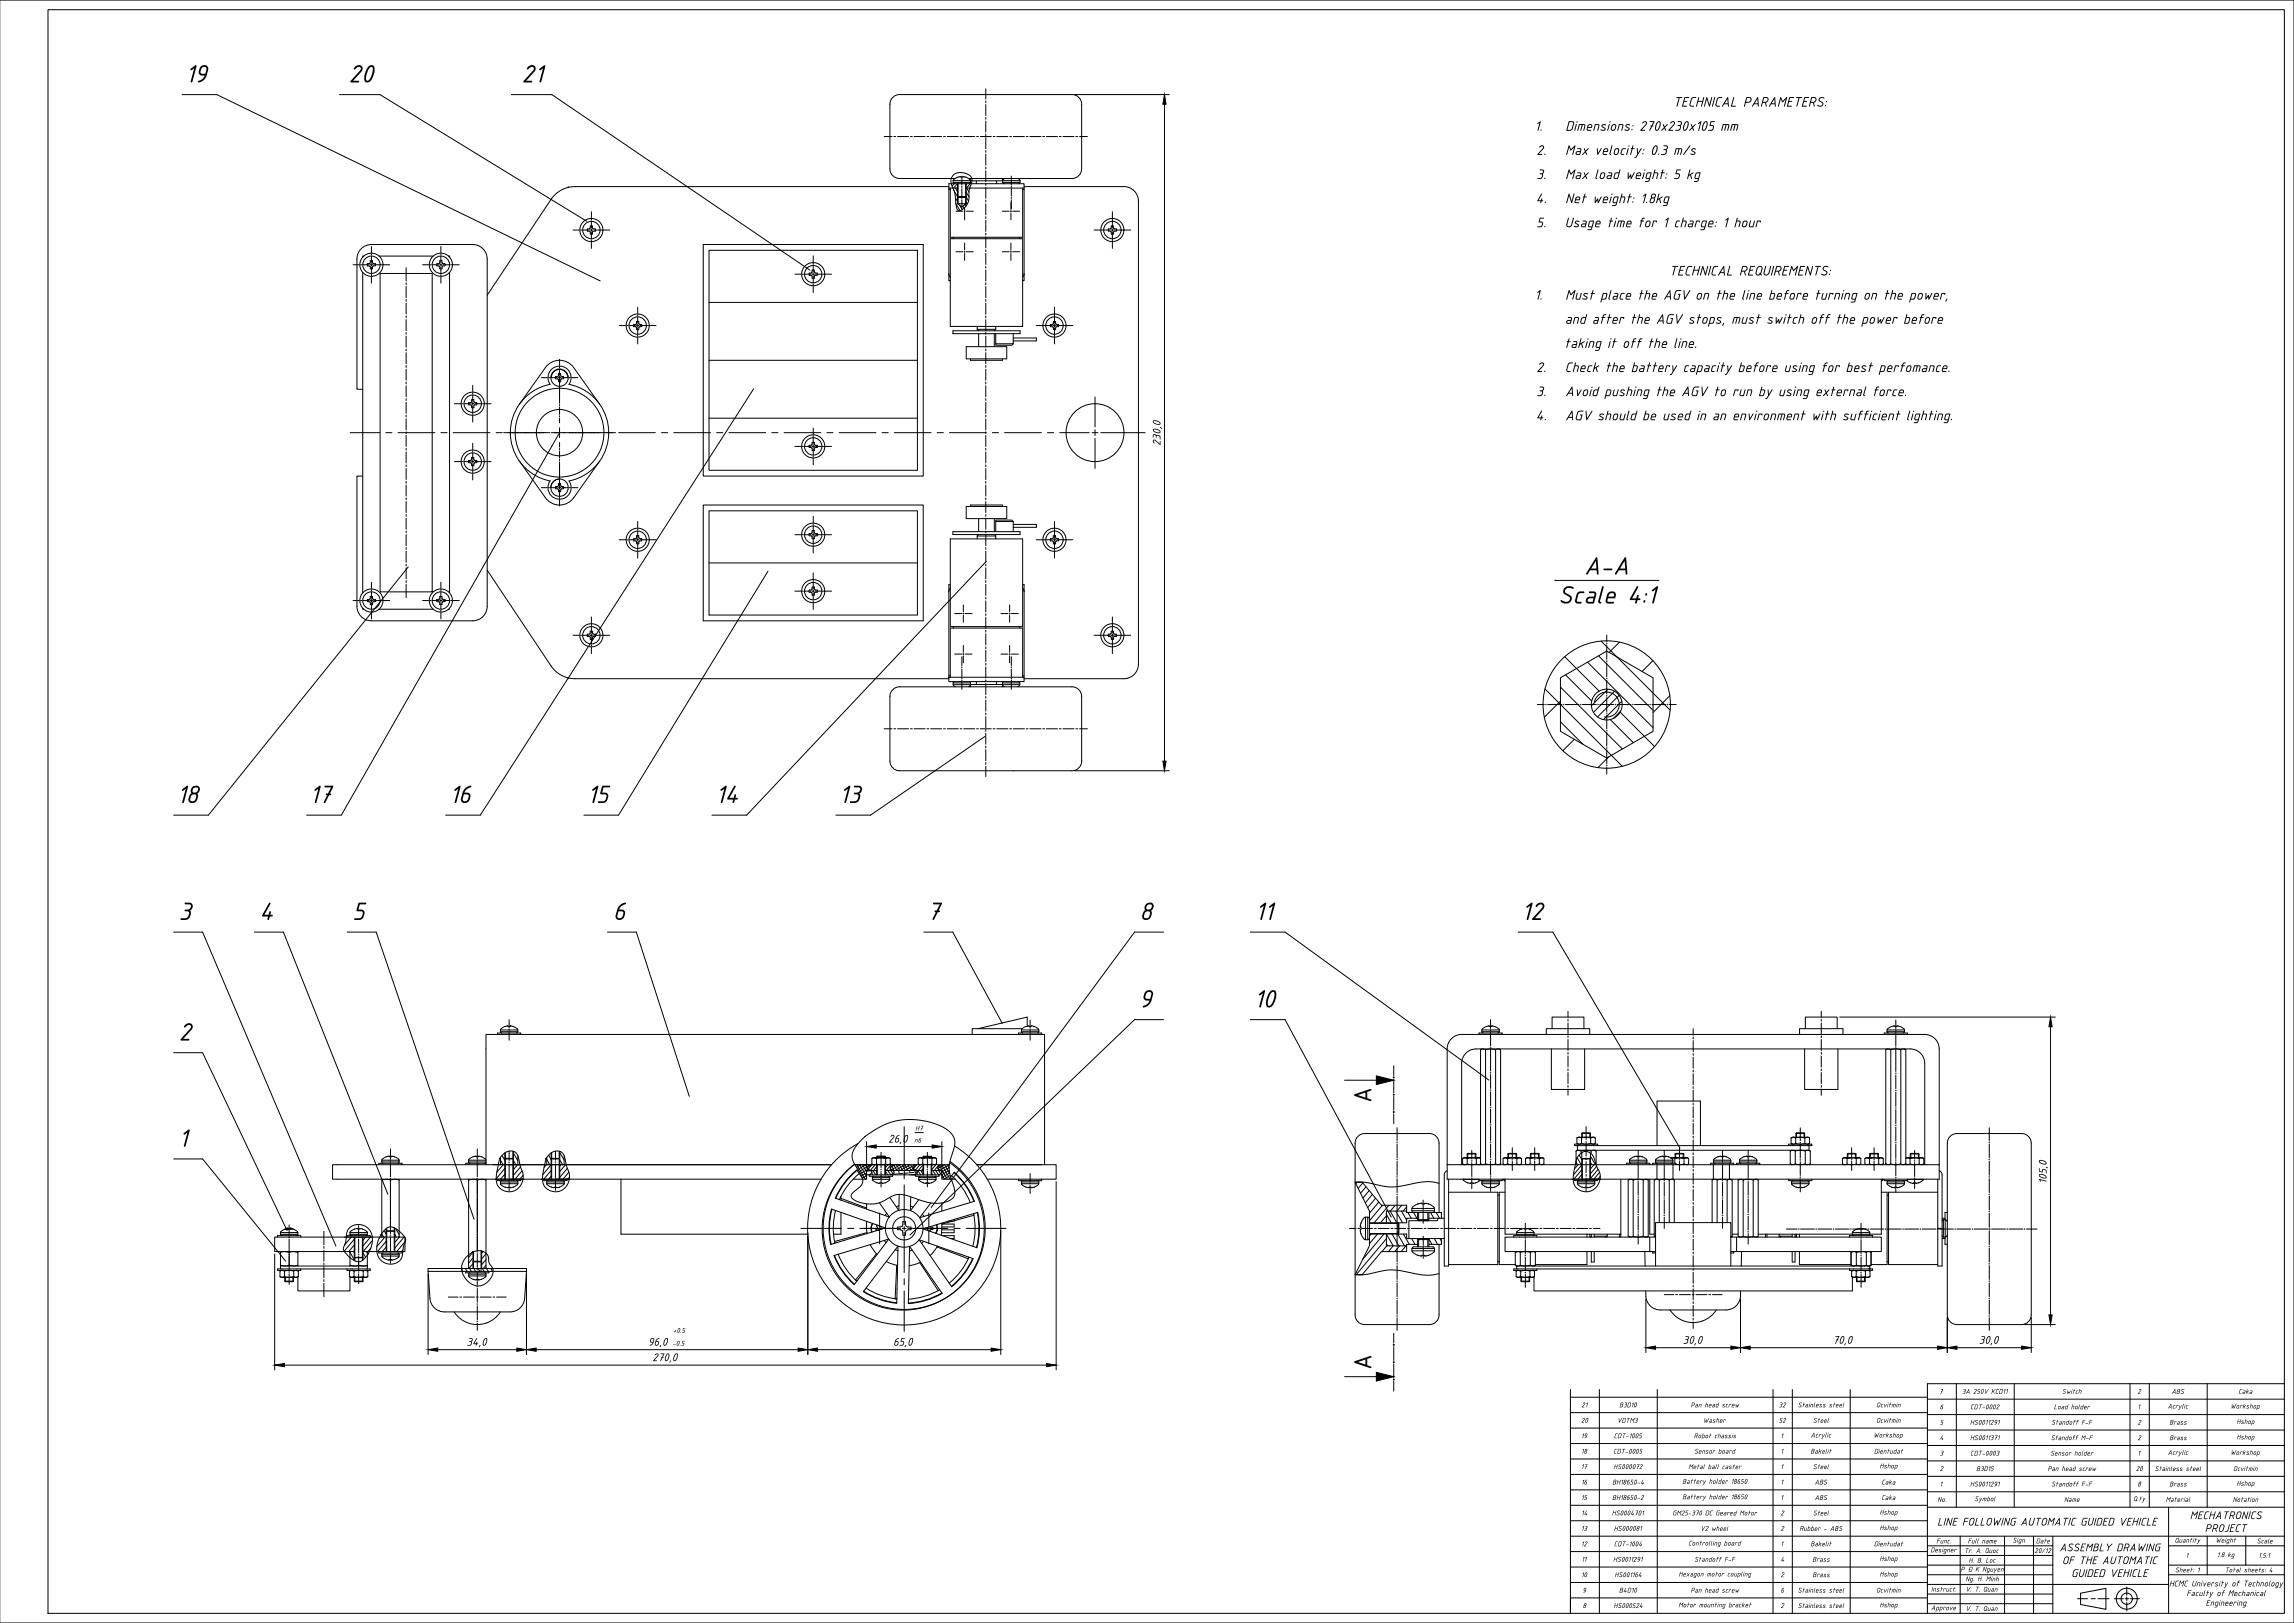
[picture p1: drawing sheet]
<svg xmlns="http://www.w3.org/2000/svg" width="1189mm" height="841mm" viewBox="0 0 1189 841" stroke-linecap="round" stroke-linejoin="round" font-family="sans-serif">
<defs><g id="words">
<g font-size="14">
<text x="96" y="43">19</text>
<text x="180" y="43">20</text>
<text x="270" y="43">21</text>
<text x="821" y="298">A-A</text>
<text x="807" y="313">Scale 4:1</text>
<text x="91" y="416">18</text>
<text x="160" y="416">17</text>
<text x="233" y="416">16</text>
<text x="304" y="416">15</text>
<text x="371" y="416">14</text>
<text x="435" y="416">13</text>
<text x="92" y="477">3</text>
<text x="134" y="477">4</text>
<text x="182" y="477">5</text>
<text x="317" y="477">6</text>
<text x="480" y="477">7</text>
<text x="590" y="477">8</text>
<text x="650" y="477">11</text>
<text x="788" y="477">12</text>
<text x="590" y="522">9</text>
<text x="650" y="522">10</text>
<text x="92" y="539">2</text>
<text x="711" y="571" transform="rotate(-90 711 571)">A</text>
<text x="92" y="594">1</text>
<text x="711" y="709" transform="rotate(-90 711 709)">A</text>
</g>
<g font-size="7.8">
<text x="867" y="55">TECHNICAL PARAMETERS:</text>
<text x="795" y="68">1.</text>
<text x="811" y="68">Dimensions: 270x230x105 mm</text>
<text x="796" y="80">2.</text>
<text x="811" y="80">Max velocity: 0.3 m/s</text>
<text x="796" y="93">3.</text>
<text x="811" y="93">Max load weight: 5 kg</text>
<text x="796" y="105">4.</text>
<text x="811" y="105">Net weight: 1.8kg</text>
<text x="796" y="118">5.</text>
<text x="811" y="118">Usage time for 1 charge: 1 hour</text>
<text x="865" y="143">TECHNICAL REQUIREMENTS:</text>
<text x="795" y="155">1.</text>
<text x="811" y="155">Must place the AGV on the line before turning on the power,</text>
<text x="811" y="168">and after the AGV stops, must switch off the power before</text>
<text x="811" y="180">taking it off the line.</text>
<text x="796" y="193">2.</text>
<text x="811" y="193">Check the battery capacity before using for best perfomance.</text>
<text x="796" y="205">3.</text>
<text x="811" y="205">Avoid pushing the AGV to run by using external force.</text>
<text x="796" y="218">4.</text>
<text x="811" y="218">AGV should be used in an environment with sufficient lighting.</text>
</g>
<g font-size="6.2">
<text x="601" y="231" transform="rotate(-90 601 231)">230,0</text>
<text x="460" y="592">26,0</text>
<text x="1061" y="614" transform="rotate(-90 1061 614)">105,0</text>
<text x="242" y="697">34,0</text>
<text x="336" y="697">96,0</text>
<text x="463" y="697">65,0</text>
<text x="872" y="696">30,0</text>
<text x="950" y="696">70,0</text>
<text x="1025" y="696">30,0</text>
<text x="338" y="705">270,0</text>
<text x="1004" y="791">LINE FOLLOWING AUTOMATIC GUIDED VEHICLE</text>
<text x="1135" y="787">MECHATRONICS</text>
<text x="1143" y="794">PROJECT</text>
<text x="1067" y="804">ASSEMBLY DRAWING</text>
<text x="1069" y="811">OF THE AUTOMATIC</text>
<text x="1073" y="817">GUIDED VEHICLE</text>
</g>
<g font-size="4.7">
<text x="1124" y="822">HCMC University of Technology</text>
<text x="1133" y="827">Faculty of Mechanical</text>
<text x="1143" y="832">Engineering</text>
</g>
<g font-size="3.9">
<text x="474" y="586">H7</text>
<text x="474" y="592">n6</text>
<text x="349" y="691">+0.5</text>
<text x="348" y="697">-0.5</text>
<text x="1005" y="722">7</text>
<text x="1017" y="722">3A 250V KCD11</text>
<text x="1069" y="722">Switch</text>
<text x="1108" y="722">2</text>
<text x="1125" y="722">ABS</text>
<text x="1160" y="722">Caka</text>
<text x="819" y="729">21</text>
<text x="839" y="729">B3D10</text>
<text x="876" y="729">Pan head screw</text>
<text x="922" y="729">32</text>
<text x="932" y="729">Stainless steel</text>
<text x="972" y="729">Ocvitmin</text>
<text x="1005" y="730">6</text>
<text x="1021" y="730">CDT-0002</text>
<text x="1064" y="730">Load holder</text>
<text x="1108" y="730">1</text>
<text x="1123" y="730">Acrylic</text>
<text x="1156" y="730">Workshop</text>
<text x="819" y="737">20</text>
<text x="838" y="737">VDTM3</text>
<text x="883" y="737">Washer</text>
<text x="922" y="737">52</text>
<text x="939" y="737">Steel</text>
<text x="972" y="737">Ocvitmin</text>
<text x="1159" y="738">Hshop</text>
<text x="1005" y="738">5</text>
<text x="1021" y="738">HS0011291</text>
<text x="1063" y="738">Standoff F-F</text>
<text x="1108" y="738">2</text>
<text x="1124" y="738">Brass</text>
<text x="819" y="745">19</text>
<text x="836" y="745">CDT-1005</text>
<text x="878" y="745">Robot chassis</text>
<text x="923" y="745">1</text>
<text x="938" y="745">Acrylic</text>
<text x="971" y="745">Workshop</text>
<text x="1005" y="746">4</text>
<text x="1021" y="746">HS0011371</text>
<text x="1063" y="746">Standoff M-F</text>
<text x="1108" y="746">2</text>
<text x="1124" y="746">Brass</text>
<text x="1159" y="746">Hshop</text>
<text x="819" y="753">18</text>
<text x="836" y="753">CDT-0005</text>
<text x="878" y="753">Sensor board</text>
<text x="923" y="753">1</text>
<text x="938" y="753">Bakelit</text>
<text x="971" y="753">Dientudat</text>
<text x="1005" y="754">3</text>
<text x="1021" y="754">CDT-0003</text>
<text x="1062" y="754">Sensor holder</text>
<text x="1108" y="754">1</text>
<text x="1123" y="754">Acrylic</text>
<text x="1156" y="754">Workshop</text>
<text x="819" y="761">17</text>
<text x="836" y="761">HS000072</text>
<text x="875" y="761">Metal ball caster</text>
<text x="923" y="761">1</text>
<text x="939" y="761">Steel</text>
<text x="974" y="761">Hshop</text>
<text x="1005" y="762">2</text>
<text x="1024" y="762">B3D15</text>
<text x="1061" y="762">Pan head screw</text>
<text x="1107" y="762">20</text>
<text x="1117" y="762">Stainless steel</text>
<text x="1157" y="762">Ocvitmin</text>
<text x="819" y="769">16</text>
<text x="835" y="769">BH18650-4</text>
<text x="872" y="769">Battery holder 18650</text>
<text x="923" y="769">1</text>
<text x="940" y="769">ABS</text>
<text x="975" y="769">Caka</text>
<text x="1005" y="770">1</text>
<text x="1021" y="770">HS0011291</text>
<text x="1063" y="770">Standoff F-F</text>
<text x="1108" y="770">8</text>
<text x="1124" y="770">Brass</text>
<text x="1159" y="770">Hshop</text>
<text x="819" y="777">15</text>
<text x="835" y="777">BH18650-2</text>
<text x="872" y="777">Battery holder 18650</text>
<text x="923" y="777">1</text>
<text x="940" y="777">ABS</text>
<text x="975" y="777">Caka</text>
<text x="1004" y="778">No.</text>
<text x="1023" y="778">Symbol</text>
<text x="1070" y="778">Name</text>
<text x="1105" y="778">Q.ty</text>
<text x="1122" y="778">Material</text>
<text x="1157" y="778">Notation</text>
<text x="819" y="785">14</text>
<text x="835" y="785">HS0004701</text>
<text x="867" y="785">GM25-370 DC Geared Motor</text>
<text x="923" y="785">2</text>
<text x="939" y="785">Steel</text>
<text x="974" y="785">Hshop</text>
<text x="819" y="793">13</text>
<text x="836" y="793">HS000081</text>
<text x="881" y="793">V2 wheel</text>
<text x="923" y="793">2</text>
<text x="932" y="793">Rubber - ABS</text>
<text x="974" y="793">Hshop</text>
<text x="819" y="801">12</text>
<text x="836" y="801">CDT-1004</text>
<text x="875" y="801">Controlling board</text>
<text x="923" y="801">1</text>
<text x="938" y="801">Bakelit</text>
<text x="971" y="801">Dientudat</text>
<text x="1003" y="800">Func.</text>
<text x="1020" y="800">Full name</text>
<text x="1043" y="799">Sign</text>
<text x="1055" y="800">Date</text>
<text x="1127" y="799">Quantity</text>
<text x="1148" y="799">Weight</text>
<text x="1170" y="800">Scale</text>
<text x="820" y="809">11</text>
<text x="836" y="809">HS0011291</text>
<text x="878" y="809">Standoff F-F</text>
<text x="923" y="809">4</text>
<text x="939" y="809">Brass</text>
<text x="974" y="809">Hshop</text>
<text x="1000" y="804">Designer</text>
<text x="1018" y="805">Tr. A. Quoc</text>
<text x="1020" y="810">H. B. Loc</text>
<text x="1054" y="805">20/12</text>
<text x="1133" y="807">1</text>
<text x="1149" y="807">1.8 kg</text>
<text x="1170" y="807">1.5:1</text>
<text x="1016" y="814">P Đ K Nguyen</text>
<text x="1127" y="815">Sheet: 1</text>
<text x="1153" y="815">Total sheets: 4</text>
<text x="819" y="817">10</text>
<text x="837" y="817">HS001164</text>
<text x="870" y="817">Hexagon motor coupling</text>
<text x="923" y="817">2</text>
<text x="939" y="817">Brass</text>
<text x="974" y="817">Hshop</text>
<text x="1019" y="819">Ng. H. Minh</text>
<text x="820" y="825">9</text>
<text x="839" y="825">B4D10</text>
<text x="876" y="825">Pan head screw</text>
<text x="923" y="825">6</text>
<text x="932" y="825">Stainless steel</text>
<text x="972" y="825">Ocvitmin</text>
<text x="1001" y="825">Instruct.</text>
<text x="1019" y="825">V. T. Quan</text>
<text x="820" y="833">8</text>
<text x="836" y="833">HS000524</text>
<text x="870" y="833">Motor mounting bracket</text>
<text x="923" y="833">2</text>
<text x="932" y="833">Stainless steel</text>
<text x="974" y="833">Hshop</text>
<text x="1001" y="834">Approve</text>
<text x="1019" y="835">V. T. Quan</text>
</g>
</g></defs>
<!-- layer: Basic -->
<g fill="none" stroke="#000" stroke-width=".52">
<path d="M25 5h1159v831h-1159zM94 49h18M176 49h21M265 49h21M294 97h.1M298 97a15 15 0 0 0-12 6l-34 50M298 97h194M466 92a5 5 0 0 1-5-5v-33a5 5 0 0 1 5-5h90a5 5 0 0 1 5 5v33a5 5 0 0 1-5 5M466 93h29M492 97v-2h39v2M492 97v48M492 97h4"/>
<path d="M492 98h.1M492 97v26h38v-26M494 95h1M494 94v1M494 95h9M496 95v11l2 1 3-1h-5M496 92l-2 2M496 92h.1M498 92h-2M498 92h.1M498 92h3M501 92h.1"/>
<path d="M501 92l2 2h-9M501 95v11M501 97h30M502 93h54M503 95h-1M503 93v2M506 94v1M516 94v1M519 93v1h-16M520 94h9M520 95h9M520 94v1"/>
<path d="M520 95h.1M521 92l-1 2M528 92l1 2M529 95h-1M529 94v1M530 98h1M531 97v48h-1M531 97h51M582 97a7 7 0 0 1 8 7v240a8 8 0 0 1-8 8M306 117a.9 .9 0 0 1 1 0 .9 .9 0 0 1 0 1v1a1 1 0 0 1 2 0 .8 .8 0 0 1 0 1h-2a.8 .8 0 0 1 0 1 .8 .8 0 0 1-1 0v-1h-2a.9 .9 0 0 1 0-1 1.1 1.1 0 0 1 2-1zM496 102h5h-1zM576 117a.9 .9 0 0 1 1 0 .9 .9 0 0 1 0 1v1a1 1 0 0 1 2 0 .8 .8 0 0 1 0 1h-2a.8 .8 0 0 1 0 1 .8 .8 0 0 1-1 0v-1h-2a.9 .9 0 0 1 0-1 1.1 1.1 0 0 1 2-1z"/>
<path d="M189 133h-1M192 135a.9 .9 0 0 1 1 0 .9 .9 0 0 1 0 1v1a1 1 0 0 1 2 0 .8 .8 0 0 1 0 1h-2a.8 .8 0 0 1 0 1 .8 .8 0 0 1-1 0v-1a1 1 0 0 1-2 0 .8 .8 0 0 1 0-1l2-1zM196 133h29M228 135a.9 .9 0 0 1 1 0 .9 .9 0 0 1 0 1v1a1 1 0 0 1 2 0 .8 .8 0 0 1 0 1h-2a.8 .8 0 0 1 0 1 .8 .8 0 0 1-1 0v-1a1 1 0 0 1-2 0 .8 .8 0 0 1 0-1l2-1zM232 133h1M364 127h114v120h-114zM367 130h108v114h-108zM421 140a.9 .9 0 0 1 1 0 .9 .9 0 0 1 0 1 1 1 0 0 1 2 0 1 1 0 0 1 0 2h-2a.8 .8 0 0 1 0 1 .8 .8 0 0 1-1 0v-1a1 1 0 0 1-2 0 .8 .8 0 0 1 0-1l2-1zM492 124h38v45h-38zM494 123v1M528 123v1M188 141v166"/>
<path d="M197 142h27v165h-27zM233 141v166M367 157h108M492 142v2M531 142l-1 2M330 170v-1a1 1 0 0 1-2 0 .8 .8 0 0 1 0-1h2a.8 .8 0 0 1 0-1 .8 .8 0 0 1 1 0v1a1 1 0 0 1 2 0 .8 .8 0 0 1 0 1l-2 1a.8 .8 0 0 1 0 1 .8 .8 0 0 1-1 0v-1M494 171h35v2h-35zM501 180h21v6h-21zM506 169v2M506 171h1M506 171h10M507 173v7"/>
<path d="M515 173v7M516 173v5h9v-5M516 178v1h8l1-1M516 169v2M516 171h-1M525 175h12v2h-12M546 167v1a1 1 0 0 0-2 0 .8 .8 0 0 0 0 1l2 1a.8 .8 0 0 0 0 1 .8 .8 0 0 0 1 0v-2a1 1 0 0 0 2 0 .8 .8 0 0 0 0-1h-2a.8 .8 0 0 0 0-1 .8 .8 0 0 0-1 0M286 196a4 4 0 0 1 4-5 4 4 0 0 1 4 5M291 195a.8 .8 0 0 0 0-1 1 1 0 0 0-2 0v1a.8 .8 0 0 0-1 0 .8 .8 0 0 0 0 1l1 1a.8 .8 0 0 0 0 1 1 1 0 0 0 2 0v-2a.8 .8 0 0 0 1 0 .8 .8 0 0 0 0-1h-1M367 187h108M503 186v1h16v-1M188 202h-3v-68a7 7 0 0 1 7-7h53a7 7 0 0 1 7 7v180a8 8 0 0 1-7 8h-53a7 7 0 0 1-7-8v-67h3"/>
<path d="M244 207a1 1 0 0 1 2 0 .9 .9 0 0 1 0 1v1a.8 .8 0 0 1 1 0 .8 .8 0 0 1 0 1h-1a.8 .8 0 0 1 0 1 1 1 0 0 1-2 0v-1a.8 .8 0 0 1-1 0 .8 .8 0 0 1 0-1l1-1zM269 209a26 26 0 0 0 0 30M269 209l3-3 4-3 5-3 4-1a6 6 0 0 1 5-9 6 6 0 0 1 5 9l4 1 5 3 4 3 3 3M269 209l14-19a9 9 0 0 1 14 0l14 19M311 209a26 26 0 0 1 0 30M367 217h108M244 237a1 1 0 0 1 2 0 .9 .9 0 0 1 0 1v1a.8 .8 0 0 1 1 0 .8 .8 0 0 1 0 1h-1a.8 .8 0 0 1 0 1 1 1 0 0 1-2 0v-1a.8 .8 0 0 1-1 0 .8 .8 0 0 1 0-1l1-1zM269 239l3 3 4 4 5 2 4 1a6 6 0 0 0 5 10 6 6 0 0 0 5-10l4-1 5-2 4-4 3-3M269 239l14 19a9 9 0 0 0 14 0l14-19M419 232h2a.8 .8 0 0 0 0 1 .8 .8 0 0 0 1 0v-1a1 1 0 0 0 2 0 .8 .8 0 0 0 0-1l-2-1a.8 .8 0 0 0 0-1 .8 .8 0 0 0-1 0v2a1 1 0 0 0-2 0 .8 .8 0 0 0 0 1M289 251a1 1 0 0 1 2 0 .9 .9 0 0 1 0 1 .8 .8 0 0 1 1 0 .8 .8 0 0 1 0 1l-1 1a.8 .8 0 0 1 0 1 1 1 0 0 1-2 0v-2a.8 .8 0 0 1-1 0 .8 .8 0 0 1 0-1h1zM290 248a5 5 0 0 0-4 7 5 5 0 0 0 8 0 5 5 0 0 0-3-7 5 5 0 0 0-6 5"/>
<path d="M332 279h-1a.8 .8 0 0 0 0-1 .8 .8 0 0 0-1 0v1a1 1 0 0 0-2 0 .8 .8 0 0 0 0 1l2 1M332 279a.7 .7 0 0 1 1 1 1 1 0 0 1-2 0v1a.8 .8 0 0 1 0 1 .8 .8 0 0 1-1 0v-1M364 262h114v60h-114zM367 265h108v54h-108zM421 275a.9 .9 0 0 1 1 0 .9 .9 0 0 1 0 1 1 1 0 0 1 2 0 1 1 0 0 1 0 2h-2a.8 .8 0 0 1 0 1 .8 .8 0 0 1-1 0v-1a1 1 0 0 1-2 0 .8 .8 0 0 1 0-1l2-1zM492 279h38v46h-38zM494 276h35v1h-35zM501 262h21v7h-21zM503 262h16M506 278v1M506 278h10M507 277l-1 1"/>
<path d="M507 269v7M515 277l1 1M515 269v7M516 276v-6h9v6M516 270h8h1M516 278v1M525 272h12v1h-12M546 278a.9 .9 0 0 1 1 0 .9 .9 0 0 1 0 1h1M546 278v1a1 1 0 0 0-2 0 .8 .8 0 0 0 0 1l2 1a.8 .8 0 0 0 0 1 .8 .8 0 0 0 1 0v-2a1 1 0 0 0 2 0 .8 .8 0 0 0 0-1h-1M252 295l34 50a15 15 0 0 0 12 7h194M367 292h108M188 315l1 1"/>
<path d="M192 309a.9 .9 0 0 1 1 0 .9 .9 0 0 1 0 1v1a1 1 0 0 1 2 0 .8 .8 0 0 1 0 1h-2a.8 .8 0 0 1 0 1 .8 .8 0 0 1-1 0v-1a1 1 0 0 1-2 0 .8 .8 0 0 1 0-1l2-1zM196 316h29M228 309a.9 .9 0 0 1 1 0 .9 .9 0 0 1 0 1v1a1 1 0 0 1 2 0 .8 .8 0 0 1 0 1h-2a.8 .8 0 0 1 0 1 .8 .8 0 0 1-1 0v-1a1 1 0 0 1-2 0 .8 .8 0 0 1 0-1l2-1zM233 315l-1 1M421 304a.9 .9 0 0 1 1 0 1 1 0 0 1 0 2 1 1 0 0 1 2 0 .8 .8 0 0 1 0 1h-2a.8 .8 0 0 1 0 1 .8 .8 0 0 1-1 0v-1a1 1 0 0 1-2 0 .8 .8 0 0 1 0-1h2zM492 305v2M492 303v48M530 303h1v48M530 305l1 2M806 301h54M306 327a.9 .9 0 0 1 1 0 .9 .9 0 0 1 0 1v1a1 1 0 0 1 2 0 .8 .8 0 0 1 0 1h-2a.8 .8 0 0 1 0 1 .8 .8 0 0 1-1 0v-1a1 1 0 0 1-2 0 .8 .8 0 0 1 0-1l2-1zM494 325h.1"/>
<path d="M528 325h.1M576 327a.9 .9 0 0 1 1 0 .9 .9 0 0 1 0 1v1a1 1 0 0 1 2 0 .8 .8 0 0 1 0 1h-2a.8 .8 0 0 1 0 1 .8 .8 0 0 1-1 0v-1a1 1 0 0 1-2 0 .8 .8 0 0 1 0-1l2-1zM294 351v1M466 356a5 5 0 0 0-5 5v33a5 5 0 0 0 5 5h90a5 5 0 0 0 5-5v-33a5 5 0 0 0-5-5M466 356h90M492 351h39v2h-39zM492 350h.1M492 351v-26h38v26M494 355l1 1M494 355h9l-1 1M494 354v1M494 354h9"/>
<path d="M495 353l-1 1M502 353l1 1M503 355h16M503 354v2M506 353v2M516 353v2M519 354v2M519 354h9M520 353l-1 1M528 353v1M528 355l-1 1M528 355h-9l1 1"/>
<path d="M528 354v1M530 350h1M531 352h51M584 352h.1M809 351l24-14 24 14v28l-24 14-24-14zM90 422h18M159 422h18M231 422h18M303 422h18M369 422h18M433 422h18M90 483h15"/>
<path d="M132 483h15M180 483h15M315 483h15M479 483h15M588 483h15M648 483h18M787 483h18M258 536v-1h12v1M259 535h1M259 534v1M259 535h9M259 534h9"/>
<path d="M262 532l-3 2M262 532h.1M263 532h-1M263 532h.1M263 532h3M266 532h.1M266 532l2 2M268 535h.1M268 534v1M528 536v-1h12v1M529 535h1M529 534v1"/>
<path d="M529 535h9M529 534h9M530 533h-26v3M532 532l-3 2M532 532h.1M532 532v-5l-25 6M533 532h-1M533 532h.1M533 532h3M536 532h.1M536 532l2 2M538 535h.1"/>
<path d="M538 534v1M588 528h15M648 528h18M766 536v-1h12v1M768 535h1M768 535h9M768 534h9M768 534v1M770 532l-2 2M770 532h.1M772 532h.1M772 532h-2"/>
<path d="M772 532h3M775 532h.1M775 532l2 2M777 534v1M777 535h-1M801 536v-3h23v3M804 533v-6h17v6M933 536v-3h22v3M936 533v-6h16v6M976 536v-1h12v1M978 535h9M978 534h9"/>
<path d="M978 534v1M978 535h1M980 532h.1M980 532l-2 2M982 532h.1M982 532h-2M982 532h3M985 532h.1M985 532l2 2M987 535h-1M987 534v1M90 545h15"/>
<path d="M767 544h2h1v59l-1 1-2-1zM768 544h-1M770 544h2h3v59l-2 1-3-1M775 544h1h2v59l-2 1-1-1M777 544h1M804 544v21h17v-21M935 544v21h17v-21M977 544h2h1v59l-1 1-2-1zM978 544h-1M980 544h2h3v59l-2 1-3-1M985 544h1h2v59l-2 1-1-1M987 544h1"/>
<path d="M200 599l-2 2M200 599h.1M203 599h-3M203 599h.1M203 599h1M204 599h1M204 599l3 2M245 599l-2 2M245 599h.1M248 599h-3M248 599h.1M248 599l2 1 2 1h-9"/>
<path d="M259 600v4M262 597v14M266 597v14M268 599v5M283 600v4M286 597v14M290 597v14M292 599v5M445 593a50 50 0 0 0-16 75 50 50 0 0 0 77 2 50 50 0 0 0-11-76M453 600h4zM454 600v-1h5v1M454 599h5"/>
<path d="M457 600h3zM460 600h1v3M460 600h1M477 600h4zM478 600v-1h5v1M478 599h5M481 600h3zM484 600h1v3M484 600h1M759 600h4zM760 598h5M760 598v2"/>
<path d="M765 598v2M766 600h1zM780 600h4zM781 598h5M781 598v2M784 600h3zM786 598v2M787 600h2v3M787 600h2M793 598h5M793 598v2M798 598v2"/>
<path d="M817 596h1h9v8M817 596v8M817 590v3h1h6v-3l-2-1h4l-2 1M817 590h3v3M817 590l5-1-2 1M817 593h1M817 596h.1M817 594h-1v-1h12v1M819 596v2M820 587h4M820 587v2M820 597v14"/>
<path d="M824 587v2M824 598v13M825 596v2M826 596h1M827 590l-1-1 1 1v3h-3M827 593h-1M859 594v-23h22v23M860 599l-2 2M860 599h.1M862 599h-2M862 599h.1M862 599h3"/>
<path d="M865 599h.1M865 599l2 2M867 600h3zM868 598h5M868 598v2M870 600h4zM873 598v2M874 600h1v3h-2M874 600h1M890 599l-2 2M890 599h.1M892 599h.1"/>
<path d="M892 599h-2M892 599h3M895 599h.1M895 599l2 2M927 594v-1h12v1h-122v2h120M928 596h1h9v7l-1 1-1-1M928 596v7l1 1 1-1v-7M928 590v3h1h6v-3l-2-1h4l-2 1M928 590h3v3M928 590l5-1-2 1M928 593h1M928 596h.1"/>
<path d="M931 587h4M931 587v2M935 587v2M936 596v7l-3 1-3-1M937 596h1M937 594v2M938 590l-1-1 1 1v3h-3M938 593h-1M956 600h4zM957 598h5M957 598v2M960 600h2v3"/>
<path d="M960 600h3h-1M962 598v2M968 600h3zM968 600h-2v3h8M968 600h-2M969 598h4M969 598v2M973 598v2M989 600h3zM990 598h4M990 598v2M994 598v2"/>
<path d="M1011 589l3-2h34a5 5 0 0 1 5 5v89a5 5 0 0 1-5 5h-34a5 5 0 0 1-5-5v-89l1-1zM90 601h15M196 604v-1h12v1M198 611h.1M198 601v1M198 601h9M198 602h9M198 602l1 1M202 611h3h2v30M207 602l-1 1M207 611h.1M207 601v1"/>
<path d="M243 602l1 1M243 602h9l-1 1M243 611h.1M243 601v1M247 611h3h2v46M252 611h.1M252 604v-68h289v68M252 603h-11v1M258 611v1h12v-1M259 613l3 2M259 612v1M259 613h9"/>
<path d="M259 612h9M260 612h-1M262 601h4zM262 615h.1M262 615h1M263 615h.1M266 615h-3M266 615h.1M268 612h.1M268 613l-2 2M268 612v1M282 611v1h12v-1"/>
<path d="M283 613l3 2M283 613h9M283 612h9M283 612v1M284 612h-1M286 601h4zM286 615h.1M286 615h1M287 615h.1M290 615h-3M290 615h.1M292 612h.1"/>
<path d="M292 613l-2 2M292 612v1M322 611v29h97M431 604h-259v7h254M436 620v2M443 604h49M444 606l-6 7-5 8M445 608l-6 7-4 7M447 611l-3-5-7 7-4 8 28 10-5-8M449 609h39M451 609v1h12v-1M452 600h1h-1v3h9"/>
<path d="M452 603v1M452 610h9v1h-9M452 610v1M452 611a4 4 0 0 0 4 2h1a4 4 0 0 0 4-2M453 610h-1M454 600v3M454 607h-5v4h-7M454 604v5M459 607h19M459 604v5M459 600v3M460 610h1"/>
<path d="M461 603v1M466 619v8l-5-7M475 609v1h12v-1M476 600h1h-1v3h9M476 603v1M476 611a4 4 0 0 0 4 2h1a4 4 0 0 0 4-2M476 611h9M476 610h9M476 610v1M477 610h-1M478 600v3M478 604v5"/>
<path d="M483 607h5v4h7M483 604v5M483 600v3M484 610h1M485 610v1M485 603v1M492 602a42 42 0 0 1 9 62 42 42 0 0 1-63 2 42 42 0 0 1 5-63 42 42 0 0 0-6 62 42 42 0 0 0 63-1 42 42 0 0 0-8-61M493 610l2-3 2 2 5 7 3 6-28 9 5-8M493 609l5 6 5 8M494 608l6 6 5 9M506 604h35M512 611h28"/>
<path d="M528 611v1h12v-1M529 613l3 2M529 612v1M529 613h9M529 612h9M530 612h-1M532 615h.1M532 615h1M533 615h.1M536 615h-3M536 615h.1M538 612h.1"/>
<path d="M538 613l-2 2M538 612v1M541 604h6v7h-7M750 607h-1l-1 2v47h3v-45M750 604h109M751 618h25v37h-25M757 604v-53a7 7 0 0 1 8-7h225a7 7 0 0 1 7 7v53M758 600h1h-1v3h1h9M758 603l1 1M758 611l3 2M758 611h.1M758 611h8"/>
<path d="M760 600v3M761 613h.1M761 613h2M761 604h.1M763 613h.1M765 613h-2M765 613h.1M765 604h.1M765 600h1h-3h2v3M766 611v1h12v-1M767 612l-2 1M767 603l1 1"/>
<path d="M767 603v1M768 613l2 2M768 612v1M768 613h9M768 612h9M769 612h-1M770 615h.1M770 615h2M772 615h.1M775 615h-3M775 615h.1M776 619h1"/>
<path d="M776 612h1M777 612v1M777 613l-2 2M778 603l-1 1M779 600h1h-1v3h1h9M779 603l1 1M779 611h.1M779 611h1M779 611l1 1M780 611v29h60M780 618h-3v37h8M781 600v3"/>
<path d="M782 604h.1M786 600v3M789 603l-1 1M791 600v3l1 1 6-1v-3h-3h4h-1M791 600h2v3M791 600h4h-2M791 603v1M800 600h-1h1v3h-2M800 603l-1 1M816 611v1h12v-1M817 613h9M817 612h9"/>
<path d="M817 612v1M817 613l1 1a4 4 0 0 0 3 1h2a4 4 0 0 0 3-2M818 612h-1M820 601h4zM826 612h.1M826 612v1M840 611v30M843 604v-1h12v1M844 611h1h1v30h-1h-1zM844 601h9M844 602h9M844 611h.1"/>
<path d="M844 601v1M844 602l1 1M844 601h1a4 4 0 0 1 3-2h2a4 4 0 0 1 3 2M846 611h3h5v30M852 611v30M853 602v1M853 611h1M853 601v1M855 611v29h2M856 604v-1h12v1M858 602l1 1M858 601h9"/>
<path d="M858 602h9M858 611h-1M858 601v1M859 611h-109v-67a7 7 0 0 1 7-8h240a7 7 0 0 1 8 8v67h-109M860 611h-1h-2v30h1M860 611h2h6v23M860 611v23M865 611v23M866 600h1h-1M867 602l-1 1M867 611h1M867 601v1"/>
<path d="M867 604h-8v7h8M867 604h21v7h-21M867 604v7M868 600v3M873 604h.1M873 600v3h-5M875 603l-1 1M886 604v-1h12v1M888 604h8v7h-9M888 601h9M888 602h9M888 601v1"/>
<path d="M888 602l1 1M890 611h-1h-2v23M895 611h-3h-2v23M895 611h1h2v30M895 611v23M896 604h109M897 602l-1 1M897 611h1M897 601v1M900 604v-1h12v1M901 602l1 1M901 601h1a4 4 0 0 1 3-2h2a4 4 0 0 1 3 2"/>
<path d="M901 601h9M901 602h9M901 611h.1M901 601v1M903 611v30h-1h-1v-30h1h7v30h-3h-3M909 611h1h1v30M910 602v1M910 611h1M910 601v1M927 611v1h12v-1M928 603v1M928 613h9"/>
<path d="M928 612h9M928 612v1M928 613l1 1a4 4 0 0 0 3 1h2a4 4 0 0 0 3-2M929 612h-1M937 612h.1M937 612v1M938 603l-1 1M955 600v3l1 1 8-1v-3h-1h1M955 603v1M955 600h1zM957 600v3M962 604h.1"/>
<path d="M964 603v1M966 603l1 1M969 600v3M969 604h.1M973 604h.1M974 600h1h-4h3v3M974 603h2M975 611v29h-64M975 618h3v37h-8M975 611h1M976 611l-1 1M976 611h.1"/>
<path d="M976 600h-1h1v3M976 603l-1 1M976 611v1h12v-1M977 603l1 1M978 612v1M978 619h1M978 613h9M978 612h9M978 613l2 2M979 612h-1M980 615h.1M980 615h2"/>
<path d="M982 615h.1M985 615h.1M985 615h-3M986 612h1M987 613l-2 2M987 612v1M988 603v1M988 600h1zM988 603l-1 1M988 612l3 1h3M988 611h9M990 600v3"/>
<path d="M990 604h.1M994 613h.1M994 604h.1M995 603h-7M995 600h1h-4h3v3h2M997 611l-3 2M997 611h.1M997 600h-1h1v3M997 603l-1 1M1004 611v26h2M1004 618h-25v37h25M1005 607h1v2v47h-2v-19"/>
<path d="M145 640h1M145 639h9M145 640h9M145 639v1M148 637l-3 2M148 637h.1M149 637h-1M149 637h.1M149 637h1M150 637h2M150 637h.1M152 637h.1"/>
<path d="M152 637l2 2M154 640h.1M154 639v1M181 639h9M181 639v1M181 640h9M181 640h1M184 637l-3 2M184 637h.1M185 637h-1M185 637h.1M185 637h3"/>
<path d="M188 637h.1M188 637l2 2M190 640h.1M190 639v1M200 638h5zM200 637v12M202 636v-25h-2h-2v30M205 636v13M431 627l-1 9v9M431 627l28 9-28 9M431 627l-1 8 1 10M433 627l-1 8 1 9"/>
<path d="M436 621l13 5M436 628v12h-4M449 624v3M449 633v6M449 639l-17 4 1 1M452 634l-1 2 1 2M452 634v2v2M455 635h-1l1 1-1 1v1M455 637h.1M456 635h.1M457 636v1M460 629l-1 1"/>
<path d="M465 636h1a1.9 1.9 0 0 0 2-3 1.5 1.5 0 0 1 1 1 1.5 1.5 0 0 1 1 1v1a1.3 1.3 0 0 1 2 0 1.3 1.3 0 0 1 0 1h-1a1.9 1.9 0 0 0-2 3 1.5 1.5 0 0 1-1-1 1.5 1.5 0 0 1 0-1l-1-1a1.3 1.3 0 0 1-1 0 1.3 1.3 0 0 1-1-1zM466 625h-2M472 625h1M472 620v7l4-5M478 629l1 1M478 637l29-9 1 9-2 10zM481 637v1M481 636v2M481 636h.1M482 638h.1M482 636a.8 .8 0 0 1 1 0 .8 .8 0 0 1 0 1h-1M482 637v1"/>
<path d="M485 635l1 2-1 2M488 637h6v2h-6M488 634v6M488 634h6v2h-6M488 623v5M494 633l-6 1M494 632v1h-2M504 629l1 1-11 3M505 629v9l-1 8M506 628l1 10-1 8M705 634h.1M705 634v3a5 5 0 0 0 3 5"/>
<path d="M708 631l-3 3M708 631h1M708 631v11M709 631l1 1M709 631v11M710 639h19v3h19M718 639v7h11v-1h6M724 634h1v5h-1zM729 628h-11v6M732 627l1 1h10v-1M732 626v1M732 626h11"/>
<path d="M732 627h11M735 631h-6v3h-19M735 628h-6v-3h-13l-10-12h-4l8 15v18l-8 14h4l10-11h13v-3M735 632h6l-1 1h-5zM735 628v4M735 624l-3 2M735 624h.1M737 623l-2 1M737 624h2M739 623v1a6 6 0 0 1 4 2M741 631h7M741 628h6v3"/>
<path d="M741 628v4M743 626v1M745 631v2h-15v9M746 628v-36a5 5 0 0 0-5-5h-34a5 5 0 0 0-5 5v89a5 5 0 0 0 5 5h34a5 5 0 0 0 5-5v-36M786 639v1h1M786 639h9M788 637l-2 2M788 637h.1M788 637h5M793 637h.1M793 637l2 2M795 639v1h-1"/>
<path d="M822 640v1M824 640v1M825 640v1M826 640v1M833 640v1M839 640v1M898 640h3M915 640v1M916 640v1M922 640v1M929 640v1M930 640v1"/>
<path d="M931 640v1M933 640v1M960 639v1h1M960 639h9M962 637l-2 2M962 637h.1M962 637h5M967 637h.1M967 637l2 2M969 639v1h-1M1006 631h2M1007 632l-1 1"/>
<path d="M1007 632h1l1 1M1007 632v9M1009 628h-1v17h1M144 641v-1h12v1M145 649h5v7h-2h-3zM145 656h.1M146 658l-1 1M147 659h-2v3h1h-1M150 649h4v7h-2h-2M152 659v3h3M154 658l1 1M154 656h.1"/>
<path d="M156 658h-12h48h-12M180 641v-1h12v1M181 656h3h2M181 649v7M181 656h.1M182 658l-1 1M183 659h-2v3h1h-1M184 649h-42v-8h68v8h-8M184 652h4zM184 641v12M186 654v2M188 649h22"/>
<path d="M188 641v12M188 659v3h3M190 658l1 1M190 649v7h-2h-2M190 656h.1M190 656h-45v2M190 656v2M196 649h12M198 650v1M198 651h9M198 650h9M198 651l2 2"/>
<path d="M199 649l-1 1M200 653h.1M200 653h3M203 653h.1M204 653h-1M204 653h1M206 649l1 1M207 651l-3 2M207 650v1M222 659l1 14a7 7 0 0 0 7 7h34a7 7 0 0 0 8-7l1-14M222 659v-2h51v2M222 659h51"/>
<path d="M241 659v1h12v-1M244 660h-1M245 654h5zM245 649v8M247 648v-37h-2h-2v46M250 648l-1 9M251 660h1M432 651l5 8 6 6M451 645l4 5M454 650l-11 13 1 1-5-6-5-8M458 643l1 1M459 654l6 2"/>
<path d="M461 642l-29 9 5 8 6 7 18-24M464 648h1M465 656l-1 17h1l-8-2-8-4M465 646v29l-10-2-8-4zM471 646l17 24-9 4-8 1zM473 648h-2M476 642l28 10-4 8-7 7zM477 654l9 15 1-1-7 4-9 1M477 654l-6 2M479 643l-1 1M486 646l16 6v-1l-4 7-6 7M486 646l-4 5"/>
<path d="M488 640h6v2h-1M504 652l-5 9-6 6M708 642h1M710 642h-1M732 648l3 2M732 647l1-1h10v1M732 647v1M732 648h11M732 647h11M735 642h5h1zM735 642v4M735 650h.1"/>
<path d="M741 642v4M743 648a5 5 0 0 1-5 2h-3M743 647v1M747 642v3h-6M776 654h1M780 641h75v8h-75zM784 641v-1h12v1M785 649h2h9v7h-2h-9zM785 656h1M786 649h-1M786 658v1M788 649v7"/>
<path d="M788 659h-2v3h1h-1M793 659v3h2M793 649v7M795 658v1M795 649h1M796 656h-1M796 658h-12h186h-12M822 649v6h-26M825 649v5h1v-5M825 641h-1M826 641h7M832 641h.1"/>
<path d="M844 641h.1M846 641h3h5M852 649l1 7M854 641h-1M855 649h3M856 649h2M857 641h1h-3M858 656v-22h39v22M897 649h3M897 641h3M898 641h-1M898 649h-1"/>
<path d="M900 641h75v8h-75zM901 641h.1M903 649l-1 7M909 641h1h1M911 641h-1M922 641h7M923 641h.1M929 649v5h1v-5M930 641h1M933 649v6h26M958 641v-1h12v1M959 649v7"/>
<path d="M959 656h1M960 649h-1M960 658v1M962 659h-2v3h1h-1M962 649h3h2v7h-2h-3zM962 649h-1h-2v7h2h1M964 656h-178v2M965 656h4M966 656h.1M967 659v3h2M967 649h1h2v7h-2h-1M968 658l1 1"/>
<path d="M969 657v1M969 658h.1M969 649h1M969 656v2M970 649v7h-1M978 654h1M1006 640l1 1M1006 642h2M1009 640l-1 1h-1M147 662h-1h4h-3v-3l3-1 5 1v3M148 664h4M148 662v2"/>
<path d="M152 662v2M152 662h-2h5M154 662v7h27v-7M183 662h-1h4h-3v-3l3-1 5 1v3M184 664h4M184 662v2M188 662v2M188 662h-2h5M235 680a14 14 0 0 0 24 0M243 661l2 2M243 660v1M243 661h9"/>
<path d="M243 660h9M245 663h.1M245 663h3M248 663h.1M252 661l-2 2h-2M252 660v1M448 669l8 4 9 2M488 670l-9 4-8 1M788 662h-1h3h-2v-3l2-1 5 1v3M788 664h5M788 662v2M793 662v2"/>
<path d="M793 662h-3h5M795 662v7h165v-7M853 669a8 8 0 0 0 7 10h35a8 8 0 0 0 7-10M865 679a14 14 0 0 0 24 0M962 662h-1h3h-2v-3l2-1 5 1v3M962 664h5M962 662v2M967 662v2M967 662h-3h5M999 717v64M1014 717v64M1044 717v64"/>
<path d="M1104 717v64M1114 717v64M1144 717v64M814 720v108M829 720v116M859 720v116M919 720v116M929 720v116M959 720v116M999 796h185M1016 796v40M1039 796v40"/>
<path d="M1054 796v40M1064 796v40M1124 781v55M1144 796v20M1164 796v15M1184 781h-185v55M999 801h65M1124 816h60M1124 811h60M1124 801h60M814 828v8v-8M1064 821h60"/>
<circle cx="306" cy="119" r="6"/>
<circle cx="306" cy="119" r="5"/>
<circle cx="576" cy="119" r="6"/>
<circle cx="576" cy="119" r="5"/>
<circle cx="192" cy="137" r="6"/>
<circle cx="192" cy="137" r="5"/>
<circle cx="228" cy="137" r="6"/>
<circle cx="228" cy="137" r="5"/>
<circle cx="421" cy="142" r="6"/>
<circle cx="421" cy="142" r="5"/>
<circle cx="330" cy="169" r="6"/>
<circle cx="330" cy="169" r="5"/>
<circle cx="546" cy="169" r="6"/>
<circle cx="546" cy="169" r="5"/>
<circle cx="290" cy="196" r="5"/>
<circle cx="245" cy="209" r="6"/>
<circle cx="245" cy="209" r="5"/>
<circle cx="245" cy="239" r="6"/>
<circle cx="245" cy="239" r="5"/>
<circle cx="290" cy="224" r="23"/>
<circle cx="290" cy="224" r="12"/>
<circle cx="421" cy="231" r="6"/>
<circle cx="421" cy="231" r="5"/>
<circle cx="567" cy="224" r="15"/>
<circle cx="330" cy="280" r="6"/>
<circle cx="330" cy="280" r="5"/>
<circle cx="421" cy="277" r="6"/>
<circle cx="421" cy="277" r="5"/>
<circle cx="546" cy="280" r="6"/>
<circle cx="546" cy="280" r="5"/>
<circle cx="192" cy="311" r="6"/>
<circle cx="192" cy="311" r="5"/>
<circle cx="228" cy="311" r="6"/>
<circle cx="228" cy="311" r="5"/>
<circle cx="421" cy="306" r="6"/>
<circle cx="421" cy="306" r="5"/>
<circle cx="306" cy="329" r="6"/>
<circle cx="306" cy="329" r="5"/>
<circle cx="576" cy="329" r="6"/>
<circle cx="576" cy="329" r="5"/>
<circle cx="469" cy="637" r="10"/>
<circle cx="469" cy="637" r="6"/>
</g>
<!-- layer: Thin -->
<g fill="none" stroke="#000" stroke-width=".52">
<path d="M494 91l2-1h4l3 1 1 2-2 6v6l-2 2-2 2h-1l-1-1-1-8-2-5a4 4 0 0 1 1-4zM494 99l2 3M494 95l-1 1M495 97l1 2M496 95l-2 2M496 97h.1M497 95v11M500 95v11M501 100l1 2M501 97l1 2M501 95v1M502 97l1 1"/>
<path d="M503 97h.1M503 95l-2 2M495 103l1 1M495 105l3 4M497 106l2 3M499 107l1 1M500 106l1 1M501 105v1M501 102l1 2M953 527h112M1063 532v149M260 599l2 2"/>
<path d="M261 598l2-1 2-1 2 1 1 2 3 11-1 3-1 3-3 1-2 1-3-1-2-2-2-4 1-7a7 7 0 0 1 3-6zM262 597v14M266 597v14M266 598l2 3M284 599l2 2M285 598l1-1 3-1 2 1 1 2 3 10-1 4-1 3-3 1-2 1-3-1-2-2-2-4 1-7a7 7 0 0 1 3-6zM286 597v14M290 597v14M290 597l2 4M447 591l2-3 7-4 6-2 4-2h5l7 1 6 1 5 2 4 3 2 4v3l-3 8v4l3 12a8 8 0 0 1-9 6l-5-1-14-4h-4l-6 4-4 1-7-1-4-2-1-1v-1l5-4 1-2v-4l-4-6-1-4 1-4zM455 599v1M459 599v1"/>
<path d="M479 599v1M483 599v1M761 598v2M765 598v2M782 598v2M786 598v2M793 598v2M797 598v2M817 600l2 4M818 599l2 2M819 598l2-1 4 1 4 10v3l-1 3-2 2-2 1h-3h-3l-1-2-1-2-1-4 2-9zM820 597v1"/>
<path d="M820 587v2M824 587v2M824 599l3 5M868 598v2M872 598v2M931 587v2M935 587v2M958 598v2M962 598v2M969 598v2M973 598v2M990 598v2"/>
<path d="M994 598v2M258 604h.1M259 601l2 3-4 3M262 606l-5 5M262 608l-3 3M266 601l1 3M268 604l-2 2M270 605l-4 4M271 607l-4 4M271 609l-2 2M283 604l-1 1M283 601l2 3"/>
<path d="M286 607l-4 4M286 604l-5 5M286 610l-2 1M290 601l2 3M291 604h-1M293 604l-3 3M294 605l-4 5M295 607l-3 4M295 610l-1 1M444 604h-1M444 604l4 7M446 604l3 6"/>
<path d="M446 604l-2 1M447 604l2 3M448 604l2 3M449 604l-4 2M449 611h.1M449 609l-2 1M449 608l-3 1M449 608v1M450 604h.1M451 609h.1M451 607h-2M451 604l-6 3"/>
<path d="M451 604h.1M452 604l-2 1 2 2-2 2M452 608v1M452 607v1M452 604l-2 2-4 2M452 607l2 2M454 604l-3 2M454 607h.1M454 605l-1 2M455 604v5M459 604v5M459 607l1 2"/>
<path d="M460 607l2 2M460 604l-1 1M462 607l1 1M462 606l-1 1M462 604l-3 3M462 604l1 3M462 609h.1M463 607h.1M463 604l-2 1 2 2-1 2M463 608h2M463 604l2 3M464 604l-3 1"/>
<path d="M465 604l1 3 6-3M466 607v1h2M466 604l2 3M467 604l-5 2M468 604l1 3M469 607v1h2M469 609h.1M469 604l2 3M469 604l-5 3M470 604l2 3M471 607l1 1h2M472 607l1-2 2-1-2 1 2 2-1 2"/>
<path d="M472 609h.1M472 604l2 3M473 604h1M474 609h.1M474 604l-5 3M474 607v1l1-1M474 608h.1M475 604h.1M475 608l1 1M476 607l1 2M477 604l-3 3M477 607l1 1"/>
<path d="M478 604l-2 3M478 606v1M479 604v5M483 604v5M483 608v1M483 607l2 2M483 604h.1M485 604l-2 2M486 605v1v1M486 607l2 1M487 604l-3 3M487 604l4 7"/>
<path d="M488 604l-2 1 2 2v1l-2 1-1-2M488 604l4 7M489 604l-3 1M490 604l2 4M491 604l1 1M492 605l-4 2M492 606l-4 3 1 2M492 604l-5 2M492 608l-4 2M492 609l-3 2M493 610l-1 1M547 612v98"/>
<path d="M702 613h1a58 58 0 0 1 16 2h6l7-2a25 25 0 0 1 14 0M703 613h.1M706 613l-2 3M708 615l-3 3M710 617l-4 4M711 619l-3 4M817 602l1 2M818 604l-2 2M820 604l-5 5M820 606l-4 5M820 609l-2 2M820 600v11"/>
<path d="M824 600v11M824 602l1 2M826 604l-2 2M827 604l-3 4M828 606l-4 5M829 608l-3 3M829 610l-1 1M181 636l3-1h3l3 1 2 3 1 4-1 4-2 4-3 3h-2l-2-1-5-5 2-9zM198 639l1 2M199 638l1 1M199 637l3-1h2l4 3 2 3-2 10-1 2-3 1h-2l-3-1-2-2-1-2-1-3 1-3 1-4zM200 636v13"/>
<path d="M204 636v13M205 640v1M205 637l2 3M419 639v63M519 638v64M710 639h14M710 634h14M711 639l-1 1M713 621l-4 5M714 639l-4 5M715 623l-5 6M716 625l-6 8"/>
<path d="M717 639l-11 14M718 629l3 5M718 630l-3 4M719 639l3 7-2 3M720 625l-8 9M720 628l4 6M721 639l4 7M723 625l-2 3M723 628l4 6M724 639l4 7M726 628l3 4M726 625l-2 3"/>
<path d="M727 639l3 6M729 625l-2 3M730 628l1 3M733 628l1 3M735 628v5M740 628v5M741 628l2 3M744 628l2 3M142 650v60M180 641h-1M181 649l3 4M182 641l-3 4"/>
<path d="M183 649h1M184 642l-6 6M184 645l-3 4M184 648l-1 1M184 641v12M188 641v12M188 649l1 3M190 641l-2 2M190 649h.1M192 641l-4 5M192 647l-1 2M193 643l-5 6"/>
<path d="M197 641v1M199 641l-4 5M200 643l-4 6M200 646l-2 3M207 641l-2 3M209 648l-1 1M209 641l-4 6M210 643l-4 6M239 658l1 1M241 657l1 2M242 651a7 7 0 0 1 10-2l1 2 1 3 1 4v3l-2 3-3 2h-3l-3-1a9 9 0 0 1-2-14zM243 657l1 2"/>
<path d="M245 649l-2 3M245 652l-2 3M245 655l-2 2M245 649v8M246 657v2M248 657l1 2M249 648v11M250 657l1 2M250 648v1M252 650l-2 2M252 653l-2 2M252 656l-2 1"/>
<path d="M252 657l1 2M254 657l1 2M718 645l1 1M718 642l-15 18M719 646l-3 3M725 646l-2 3M729 646l-3 3M732 642l1 3M734 642h1M735 642v4M740 642v4M740 642l2 3"/>
<path d="M743 642l2 3M746 660a25 25 0 0 1-14 0l-3-1a35 35 0 0 0-21 1h-6M746 642l1 1M148 662v2M152 662v2M184 662v2M188 662v2M222 660v42M273 660v42M789 662v2M792 662v2M962 662v2"/>
<path d="M966 662v2M227 699h41M278 699h136M424 699h90M1049 686h16M147 707h395M999 717h185M814 732h185M814 724h185M999 733h185M999 725h185M814 756h185"/>
<path d="M814 748h185M814 740h185M999 757h185M999 749h185M999 741h185M814 772h185M814 764h185M999 765h185M999 773h185M814 796h185M814 788h185M814 780h185"/>
<path d="M814 812h185M814 804h185M999 816h65M999 811h65M999 806h65M814 828h185M814 820h185M999 831h65M999 826h65M999 821h65M1077 828h5M1078 826l13-3v11l-13-3z"/>
<path d="M1084 828h2M1087 828h6M1096 828h4M1101 828h2M1102 822v5M1102 828v1M1102 830v5M1104 828h5"/>
<circle cx="833" cy="365" r="33"/>
<circle cx="1102" cy="828" r="5"/>
<circle cx="1102" cy="828" r="2.9"/>
</g>
<!-- layer: Basic -->
<g fill="#000" stroke="#000" stroke-width=".52">
<circle cx="149" cy="637" r=".2"/>
<circle cx="151" cy="637" r=".2"/>
<circle cx="455" cy="637" r=".2"/>
</g>
<!-- layer: Tam -->
<g fill="none" stroke="#000" stroke-width=".52">
<path d="M557 49h49M603 54v340M297 119h3M301 119h.1M302 119h3M306 119h1M306 110v3M306 114h.1M306 115v3M306 119v1M308 119h3M312 119h.1"/>
<path d="M313 119h3M495 109h4M500 108v6M501 109h3M519 109h4M524 105v4M524 110v4M525 109h3M567 119h8M576 119h1M576 110v8M576 119v1"/>
<path d="M578 119h8M183 137h3M187 137h.1M188 137h3M192 137h1M192 128v3M192 132h.1M192 133v3M192 137v1M192 138v4M194 137h3M198 137h.1"/>
<path d="M199 137h3M219 137h3M223 137h.1M224 137h3M228 137h1M228 128v3M228 132h.1M228 133v3M228 137v1M228 138v4M230 137h3M234 137h.1"/>
<path d="M235 137h3M306 120v4M306 124v1M306 126v3M421 133v3M421 136v1M421 138v3M495 130h4M500 126v4M500 131v4M501 130h3M519 130h4"/>
<path d="M524 126v4M524 131v4M525 130h3M576 120v9M192 142v1M192 144v3M228 142v1M228 144v3M330 159v3M412 142h3M416 142h.1M417 142h3"/>
<path d="M421 142h1M421 141v2M421 143v3M421 147v1M421 148v4M423 142h3M426 142h1M428 142h3M546 159v8M321 169h3M325 169h.1M326 169h3"/>
<path d="M330 169h1M330 163v1M330 164v3M330 168v1M330 170v3M330 174h.1M330 175v3M332 169h3M336 169h.1M337 169h3M537 169h8M546 169h1"/>
<path d="M546 168v1M546 170v8M548 169h8M245 200v3M280 196h4M284 196h1M286 196h3M289 196h2M290 186v3M290 190v1M290 191v4M290 195v1"/>
<path d="M290 197v3M291 196h3M295 196h1M296 196h3M235 209h4M239 209h1M241 209h3M244 209h2M245 204h.1M245 205v3M245 209v1M245 210v4"/>
<path d="M245 214v1M245 216v3M246 209h3M250 209h1M251 209h3M290 201h.1M290 202v3M235 239h4M239 239h1M241 239h3M244 239h2M245 230v3"/>
<path d="M245 234h.1M245 235v3M245 239v1M246 239h3M250 239h1M251 239h3M412 231h3M416 231h.1M417 231h3M421 231h1M421 222v3M421 226h.1"/>
<path d="M421 227v3M421 231v1M421 233v3M421 236v1M421 238v3M423 231h3M426 231h1M428 231h3M245 240v4M245 244v1M245 246v3M280 253h4"/>
<path d="M284 253h1M286 253h3M289 253h2M290 243v3M290 247v1M290 248v3M290 252v1M290 254v3M290 258h.1M290 259v3M291 253h3M295 253h1"/>
<path d="M296 253h3M321 280h3M325 280h.1M326 280h3M330 280h1M330 270v3M330 274v1M330 275v4M330 279v1M332 280h3M336 280h.1M337 280h3"/>
<path d="M412 277h3M416 277h.1M417 277h3M421 277h1M421 268v3M421 271v1M421 273v3M421 276v2M421 278v3M423 277h3M426 277h1M428 277h3"/>
<path d="M537 280h8M546 280h1M546 270v9M546 279v1M548 280h8M330 281v3M330 285h.1M330 286v3M421 282v1M421 283v4M421 297v3M546 281v8"/>
<path d="M183 311h3M187 311h.1M188 311h3M192 311h1M192 302v3M192 306h.1M192 307v3M192 311v1M192 312v4M192 316v1M192 318v3M194 311h3"/>
<path d="M198 311h.1M199 311h3M219 311h3M223 311h.1M224 311h3M228 311h1M228 302v3M228 306h.1M228 307v3M228 311v1M228 312v4M228 316v1"/>
<path d="M228 318v3M230 311h3M234 311h.1M235 311h3M306 320v3M412 306h3M416 306h.1M417 306h3M421 306h1M421 301h.1M421 302v3M421 306v1"/>
<path d="M421 308v3M421 311v1M421 313v3M423 306h3M426 306h1M428 306h3M495 318h3M499 313v4M499 319v3M500 318h4M519 318h3M523 313v4"/>
<path d="M523 319v3M524 318h4M576 320v8M297 329h3M301 329h.1M302 329h3M306 329h1M306 324h.1M306 325v3M306 329v1M306 330v4M306 334v1"/>
<path d="M306 336v3M308 329h3M312 329h.1M313 329h3M495 339h3M499 334v4M499 340v3M500 339h4M519 339h3M523 334v4M523 340v3M524 339h4"/>
<path d="M567 329h8M576 329h1M576 329v1M576 330v9M578 329h8M833 329v4M833 334v8M833 343v8M833 352v8M797 365h3M802 365h7M811 365h7"/>
<path d="M820 365h7M829 365h7M833 361v8M833 370v8M833 379v8M838 365h7M847 365h7M856 365h7M865 365h4M557 399h49M833 388v8M833 397v4"/>
<path d="M264 528v5M264 535v4M534 529v4M534 535v4M772 528v5M772 535v7M982 529v4M982 535v7M772 544v11M772 557v7M982 544v11M982 557v7"/>
<path d="M772 566v7M772 575v7M982 566v7M982 575v7M202 595v6M247 595v6M264 597v4M288 597v4M457 597v8M469 584v20M481 597v8M724 584v7"/>
<path d="M724 593v7M763 596v5M772 584v7M772 593v7M784 595v5M795 595v5M849 596v5M862 596v6M870 595v5M893 596v6M906 596v5M933 584v7"/>
<path d="M933 593v7M960 595v5M971 595v5M982 584v7M982 593v7M992 596v5M1031 584v7M1031 593v7M202 603v7M202 612v7M247 603v7M247 612v7"/>
<path d="M264 603v7M264 612v5M288 603v7M288 612v5M457 607v8M469 608v3M469 614v21M481 607v8M534 608v4M534 614v4M724 602v7M724 611v7"/>
<path d="M724 620v7M763 602v8M763 611v5M772 602v7M772 611v6M784 602v5M795 602v5M849 603v7M849 612v7M862 604v7M862 613v7M870 602v5"/>
<path d="M893 604v7M893 613v7M906 603v7M906 612v7M933 602v7M933 611v7M960 602v5M971 602v5M982 602v7M982 611v7M992 602v8M992 611v5"/>
<path d="M1031 602v7M1031 611v7M1031 620v7M150 635v5M186 635v5M202 621v9M202 632v7M247 621v9M247 632v7M415 637h21M439 637h3M446 637h21"/>
<path d="M456 629v7M456 636v1M456 637v8M468 637h2M469 636v2M469 638v21M471 637h20M481 629v7M481 636v1M481 637v8M494 637h4M501 637h20"/>
<path d="M724 629v7M724 638v7M738 622v5M738 629v5M790 634v7M849 621v7M849 630v7M849 639v6M862 622v7M862 631v6M893 622v7M893 631v6"/>
<path d="M906 621v7M906 630v7M906 639v6M926 637h5M933 637h7M942 637h7M951 637h7M960 637h7M964 634v7M969 637h7M978 637h7M987 637h7"/>
<path d="M996 637h7M1005 637h7M1014 637h7M1023 637h7M1031 629v7M1031 638v7M1032 637h7M1041 637h7M1050 637h6M150 642v7M150 651v7M186 642v7"/>
<path d="M186 651v7M202 641v7M202 650v5M247 641v7M247 650v7M247 659v7M724 647v7M724 656v7M738 641v4M738 647v5M790 642v8M790 651v8"/>
<path d="M964 642v8M964 651v8M1031 647v7M1031 656v7M150 660v6M186 660v5M247 668v7M247 677v7M469 663v3M469 669v21M724 665v7M724 674v7"/>
<path d="M790 660v7M964 660v7M1031 665v7M1031 674v7M247 686v3M724 683v6M1031 683v6"/>
</g>
<g fill="#000" stroke="#000" stroke-width=".52">
<path d="M603 49l1 5h-1zM603 394h1l-1 5z"/>
<circle cx="500" cy="109" r=".1"/>
<circle cx="524" cy="109" r=".1"/>
<circle cx="500" cy="130" r=".1"/>
<circle cx="524" cy="130" r=".1"/>
<circle cx="499" cy="318" r=".1"/>
<circle cx="523" cy="318" r=".1"/>
<circle cx="499" cy="339" r=".1"/>
<circle cx="523" cy="339" r=".1"/>
<circle cx="833" cy="334" r=".1"/>
<circle cx="833" cy="343" r=".1"/>
<circle cx="833" cy="352" r=".1"/>
<circle cx="801" cy="365" r=".1"/>
<circle cx="810" cy="365" r=".1"/>
<circle cx="819" cy="365" r=".1"/>
<circle cx="828" cy="365" r=".1"/>
<circle cx="833" cy="370" r=".1"/>
<circle cx="833" cy="361" r=".1"/>
<circle cx="833" cy="379" r=".1"/>
<circle cx="837" cy="365" r=".1"/>
<circle cx="846" cy="365" r=".1"/>
<circle cx="855" cy="365" r=".1"/>
<circle cx="864" cy="365" r=".1"/>
<circle cx="833" cy="388" r=".1"/>
<circle cx="833" cy="397" r=".1"/>
<circle cx="264" cy="534" r=".1"/>
<circle cx="534" cy="534" r=".1"/>
<circle cx="772" cy="534" r=".1"/>
<circle cx="982" cy="534" r=".1"/>
<circle cx="772" cy="543" r=".1"/>
<circle cx="772" cy="556" r=".1"/>
<circle cx="982" cy="543" r=".1"/>
<circle cx="982" cy="556" r=".1"/>
<circle cx="772" cy="565" r=".1"/>
<circle cx="772" cy="574" r=".1"/>
<circle cx="982" cy="565" r=".1"/>
<circle cx="982" cy="574" r=".1"/>
<circle cx="724" cy="592" r=".1"/>
<circle cx="772" cy="592" r=".1"/>
<circle cx="772" cy="583" r=".1"/>
<circle cx="933" cy="592" r=".1"/>
<circle cx="982" cy="592" r=".1"/>
<circle cx="982" cy="583" r=".1"/>
<circle cx="1031" cy="592" r=".1"/>
<circle cx="202" cy="602" r=".1"/>
<circle cx="202" cy="620" r=".1"/>
<circle cx="202" cy="611" r=".1"/>
<circle cx="247" cy="611" r=".1"/>
<circle cx="247" cy="602" r=".1"/>
<circle cx="247" cy="620" r=".1"/>
<circle cx="264" cy="602" r=".1"/>
<circle cx="264" cy="611" r=".1"/>
<circle cx="288" cy="602" r=".1"/>
<circle cx="288" cy="611" r=".1"/>
<circle cx="457" cy="606" r=".1"/>
<circle cx="481" cy="606" r=".1"/>
<circle cx="534" cy="613" r=".1"/>
<circle cx="724" cy="610" r=".1"/>
<circle cx="724" cy="619" r=".1"/>
<circle cx="724" cy="601" r=".1"/>
<circle cx="763" cy="611" r=".1"/>
<circle cx="763" cy="602" r=".1"/>
<circle cx="772" cy="601" r=".1"/>
<circle cx="772" cy="610" r=".1"/>
<circle cx="784" cy="601" r=".1"/>
<circle cx="795" cy="601" r=".1"/>
<circle cx="849" cy="602" r=".1"/>
<circle cx="849" cy="611" r=".1"/>
<circle cx="862" cy="612" r=".1"/>
<circle cx="862" cy="603" r=".1"/>
<circle cx="870" cy="601" r=".1"/>
<circle cx="893" cy="612" r=".1"/>
<circle cx="893" cy="603" r=".1"/>
<circle cx="906" cy="611" r=".1"/>
<circle cx="906" cy="602" r=".1"/>
<circle cx="933" cy="601" r=".1"/>
<circle cx="933" cy="610" r=".1"/>
<circle cx="960" cy="601" r=".1"/>
<circle cx="971" cy="601" r=".1"/>
<circle cx="982" cy="610" r=".1"/>
<circle cx="982" cy="601" r=".1"/>
<circle cx="992" cy="611" r=".1"/>
<circle cx="992" cy="602" r=".1"/>
<circle cx="1031" cy="619" r=".1"/>
<circle cx="1031" cy="601" r=".1"/>
<circle cx="1031" cy="610" r=".1"/>
<circle cx="202" cy="631" r=".1"/>
<circle cx="247" cy="631" r=".1"/>
<circle cx="247" cy="640" r=".1"/>
<circle cx="724" cy="637" r=".1"/>
<circle cx="724" cy="628" r=".1"/>
<circle cx="738" cy="628" r=".1"/>
<circle cx="849" cy="629" r=".1"/>
<circle cx="849" cy="638" r=".1"/>
<circle cx="849" cy="620" r=".1"/>
<circle cx="862" cy="621" r=".1"/>
<circle cx="862" cy="630" r=".1"/>
<circle cx="893" cy="630" r=".1"/>
<circle cx="893" cy="621" r=".1"/>
<circle cx="906" cy="638" r=".1"/>
<circle cx="906" cy="620" r=".1"/>
<circle cx="906" cy="629" r=".1"/>
<circle cx="932" cy="637" r=".1"/>
<circle cx="941" cy="637" r=".1"/>
<circle cx="950" cy="637" r=".1"/>
<circle cx="959" cy="637" r=".1"/>
<circle cx="968" cy="637" r=".1"/>
<circle cx="977" cy="637" r=".1"/>
<circle cx="986" cy="637" r=".1"/>
<circle cx="995" cy="637" r=".1"/>
<circle cx="1004" cy="637" r=".1"/>
<circle cx="1013" cy="637" r=".1"/>
<circle cx="1022" cy="637" r=".1"/>
<circle cx="1031" cy="628" r=".1"/>
<circle cx="1031" cy="637" r=".1"/>
<circle cx="1040" cy="637" r=".1"/>
<circle cx="1049" cy="637" r=".1"/>
<circle cx="150" cy="659" r=".1"/>
<circle cx="150" cy="650" r=".1"/>
<circle cx="150" cy="641" r=".1"/>
<circle cx="186" cy="659" r=".1"/>
<circle cx="186" cy="641" r=".1"/>
<circle cx="186" cy="650" r=".1"/>
<circle cx="202" cy="649" r=".1"/>
<circle cx="202" cy="640" r=".1"/>
<circle cx="247" cy="649" r=".1"/>
<circle cx="247" cy="658" r=".1"/>
<circle cx="724" cy="655" r=".1"/>
<circle cx="724" cy="646" r=".1"/>
<circle cx="738" cy="646" r=".1"/>
<circle cx="790" cy="651" r=".1"/>
<circle cx="790" cy="641" r=".1"/>
<circle cx="790" cy="659" r=".1"/>
<circle cx="964" cy="651" r=".1"/>
<circle cx="964" cy="659" r=".1"/>
<circle cx="964" cy="641" r=".1"/>
<circle cx="1031" cy="655" r=".1"/>
<circle cx="1031" cy="646" r=".1"/>
<circle cx="247" cy="676" r=".1"/>
<circle cx="247" cy="667" r=".1"/>
<circle cx="724" cy="673" r=".1"/>
<circle cx="724" cy="664" r=".1"/>
<circle cx="1031" cy="673" r=".1"/>
<circle cx="1031" cy="664" r=".1"/>
<circle cx="247" cy="685" r=".1"/>
<circle cx="724" cy="682" r=".1"/>
<circle cx="1031" cy="682" r=".1"/>
</g>
<!-- layer: Center -->
<g fill="none" stroke="#000" stroke-width=".52">
<path d="M511 46v5M511 52v1M511 54v6M458 71h4M463 71h1M465 71h6M472 71h1M474 71h5M480 71h1M482 71h6M489 71h1M491 71h6"/>
<path d="M498 71h.1M499 71h6M506 71h1M508 71h6M511 61v1M511 63v5M511 69v1M511 71v6M511 78v1M511 80v6M515 71h1M517 71h5"/>
<path d="M523 71h1M525 71h6M532 71h1M534 71h5M540 71h1M542 71h6M549 71h1M551 71h6M558 71h1M559 71h5M498 91v5M498 96v1"/>
<path d="M498 98v4M511 87v1M511 88v6M511 95v1M511 97v6M524 91v5M524 96v1M524 98v4M498 102v1M498 103v5M511 104v1M511 106v5"/>
<path d="M511 112v1M511 114v6M524 102v1M524 103v5M210 139v7M511 121v1M511 123v5M511 129v1M511 131v6M511 138v1M511 140v6M210 147v1"/>
<path d="M210 148v6M210 155v1M210 157v6M511 147v1M511 148v6M511 155v1M511 157v6M210 164v1M210 166v5M210 172v1M210 174v6M511 164v1"/>
<path d="M511 166v5M511 172v1M511 174v6M210 181v1M210 183v5M210 189v1M210 191v6M210 198v1M210 200v6M290 195v3M290 198v1M290 200v3"/>
<path d="M511 181v1M511 183v5M511 189v1M511 191v6M511 198v1M511 200v6M210 207v1M210 208v6M210 215v1M210 217v6M290 204v1M290 205v4"/>
<path d="M290 210h.1M290 211v4M290 215v1M290 217v2M511 207v1M511 208v6M511 215v1M511 217v6M567 206v15M181 224h16M200 224h3M206 224h19"/>
<path d="M210 224v1M210 226v5M210 232v1M210 234v6M229 224h3M235 224h19M257 224h3M261 224h24M286 224h33M290 222v5M290 229v3M290 232v1"/>
<path d="M290 234v3M290 238v1M290 239v4M321 224h19M343 224h3M349 224h19M371 224h4M378 224h19M400 224h3M406 224h19M429 224h3M435 224h19"/>
<path d="M457 224h3M463 224h20M486 224h3M492 224h19M511 224v1M511 226v5M511 232v1M511 234v6M514 224h3M521 224h19M543 224h3M549 224h15"/>
<path d="M566 224h3M567 223v3M567 227v16M570 224h23M210 241v1M210 243v5M210 249v1M210 251v6M210 258v1M210 260v6M290 244h.1M290 245v4"/>
<path d="M290 250h.1M290 251v2M511 241v1M511 243v5M511 249v1M511 251v6M511 258v1M511 260v6M210 267v1M210 268v6M210 275v1M210 277v6"/>
<path d="M511 267v1M511 268v6M511 275v1M511 277v6M210 284v1M210 286v5M210 292v1M210 294v6M511 284v1M511 286v5M511 292v1M511 294v6"/>
<path d="M210 301v1M210 303v7M511 301v1M511 303v6M511 309v1M511 311v6M511 318v1M511 320v6M511 327v1M511 329v5M511 335v1M511 337v6"/>
<path d="M498 340v5M498 346h.1M498 347v4M498 351v1M498 353v4M511 344v1M511 346v5M511 352v1M511 354v6M524 340v5M524 346h.1M524 347v4"/>
<path d="M524 351v1M524 353v4M458 378h4M463 378h1M465 378h6M472 378h1M474 378h5M480 378h1M482 378h6M489 378h1M491 378h6M498 378h.1"/>
<path d="M499 378h6M506 378h1M508 378h6M511 361v1M511 363v6M511 369v1M511 371v6M511 378v1M511 380v6M515 378h1M517 378h5M523 378h1"/>
<path d="M525 378h6M532 378h1M534 378h5M540 378h1M542 378h6M549 378h1M551 378h6M558 378h1M559 378h5M511 387v1M511 389v5M511 395v1"/>
<path d="M511 397v5M813 524v3M813 528v1M813 530v6M813 537v1M813 539v5M877 533v3M877 537v1M877 539v6M944 524v3M944 528v1M944 530v6"/>
<path d="M944 537v1M944 539v5M813 545v1M813 547v6M813 554v1M813 556v6M877 546v1M877 548v6M877 555h.1M877 556v6M944 545v1M944 547v6"/>
<path d="M944 554v1M944 556v6M813 562v1M813 564v4M877 563v1M877 565v6M877 572v1M877 574v5M944 562v1M944 564v4M449 592v13M454 594h29"/>
<path d="M488 592v13M822 584v7M822 591v1M822 593v6M877 580v1M877 582v6M877 589v1M877 591v5M877 597v1M877 599v6M822 600v1M822 602v6"/>
<path d="M822 609v1M822 611v6M877 606v1M877 608v6M877 615h.1M877 616v6M168 638v7M699 637h4M704 637h1M706 637h5M712 637h1M714 637h6"/>
<path d="M721 637h1M723 637h6M729 637h1M731 637h6M738 637h1M740 637h6M747 637h1M749 637h5M755 637h1M757 637h6M764 637h1M766 637h5"/>
<path d="M772 637h1M774 637h6M781 637h1M783 637h6M789 637h1M791 637h6M798 637h1M800 637h6M807 637h1M809 637h5M815 637h1M817 637h6"/>
<path d="M824 637h1M826 637h3M877 623v1M877 625v6M877 632v1M877 634v5M168 646v1M168 648v6M168 655h.1M168 656v6M877 640v1M877 642v6"/>
<path d="M877 649v1M877 651v5M877 657v1M877 659v6M168 663v1M168 665v7M232 672h5M238 672h1M240 672h6M247 672h1M249 672h6M255 672h1"/>
<path d="M257 672h5M853 673v28M862 671h5M868 671h1M870 671h6M877 671h1M877 666v1M877 668v6M877 675h.1M877 676v6M879 671h6M886 671h1"/>
<path d="M887 671h5M902 673v28M858 698h39M877 683v1M877 685v3M907 698h97M1009 683v18M1014 698h34M1053 683v18"/>
</g>
<!-- layer: 0 -->
<g fill="none" stroke="#000" stroke-width=".52">
<path d="M0 0h1189v841h-1189M112 49l199 97M197 49l107 66M286 49l134 91M391 201l-142 221M290 224l-113 198M212 294l-104 128M398 296l-77 126M511 291l-124 131M510 382l-59 40M105 483l69 163M147 483l54 136"/>
<path d="M195 483l51 149M330 483l27 85M494 483l25 47M588 483l-105 143M666 483l106 77M805 483l66 112M588 528l-116 112M666 528l55 103M105 545l44 93M105 601l43 53"/>
</g>
<!-- layer: Net Mat Cat A-A -->
<path d="M697 560h16M722 552v5M722 559v7M722 568v7M722 577v5M722 691v5M722 698v7M697 713h16M722 707v7M722 716v5" fill="none" stroke="#000" stroke-width=".52"/>
<g fill="#000" stroke="#000" stroke-width=".52">
<path d="M713 558l9 2-9 2zM713 711l9 2-9 3z"/>
<circle cx="722" cy="558" r=".2"/>
<circle cx="722" cy="567" r=".2"/>
<circle cx="722" cy="576" r=".2"/>
<circle cx="722" cy="697" r=".2"/>
<circle cx="722" cy="715" r=".2"/>
<circle cx="722" cy="706" r=".2"/>
</g>
<!-- layer: Thin -->
<path d="M1063 527l1 5h-2zM222 699h5v1zM268 699h5l-5 1zM273 699h5v1zM414 699h5l-5 1zM419 699h5v1zM514 699h5l-5 1zM1062 681h2l-1 5zM142 707h5v1zM542 707h5l-5 1z" fill="#000" stroke="#000" stroke-width=".52"/>
<!-- layer: AM_CL -->
<g fill="none" stroke="#000" stroke-width=".52">
<path d="M828 340l29 28M830 332l36 36M839 333l-5 5M801 357l40 40M809 356l32 32M811 340l18 18M811 350l14 13M823 343l34 34M833 357l-8 9M837 358l-11 11M857 342l-6 6M809 374l11 12"/>
<path d="M809 363l-9 9M835 373l11 12M839 360l-11 12M840 369l17 18M840 368l-4 4M841 363l-10 10M865 361l-8 8M816 383l-6 6M834 392l-6 6"/>
</g>
<!-- layer: AM_4N -->
<path d="M826 364a6 6 0 0 1 8-5 6 6 0 0 1 5 7 6 6 0 0 1-7 5" fill="none" stroke="#000" stroke-width=".52"/>
<!-- layer: AM_0N -->
<circle cx="833" cy="365" r="8" fill="none" stroke="#000" stroke-width=".52"/>
<!-- layer: Center -->
<path d="M449 594l5-1v2zM483 593l5 1-5 1zM853 698h5v1zM897 698h5l-5 1zM902 698h5v1zM1004 698h5l-5 1zM1009 698h5v1zM1048 698h5l-5 1z" fill="#000" stroke="#000" stroke-width=".52"/>
<use href="#words"/>
</svg>
